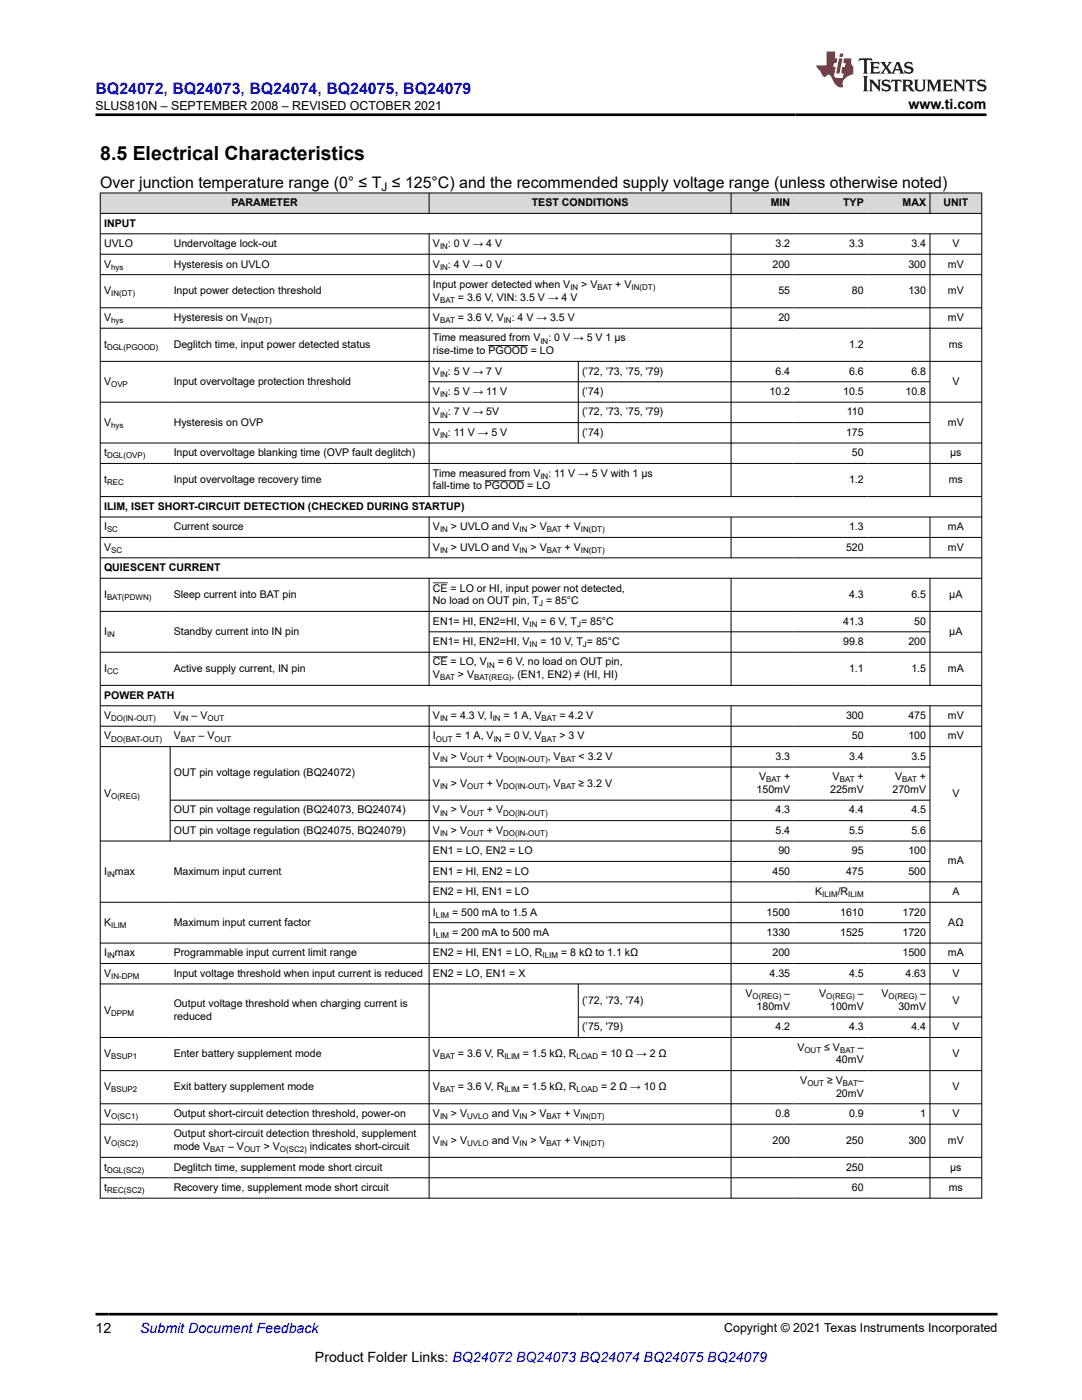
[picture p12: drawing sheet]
<svg xmlns="http://www.w3.org/2000/svg" width="216mm" height="279mm" viewBox="0 0 216 279" stroke-linecap="round" stroke-linejoin="round" font-family="sans-serif">
<defs><g id="words">
<text font-size="3.9" x="20" y="32">8.5 Electrical Characteristics</text>
<text font-size="3.2" fill="#00f" x="19.1" y="18.7">BQ24072, BQ24073, BQ24074, BQ24075, BQ24079</text>
<text font-size="3.2" x="20" y="37.5">Over junction temperature range (0° ≤ T ≤ 125°C) and the recommended supply voltage range (unless otherwise noted)</text>
<g font-size="2.8">
<text x="181.3" y="21.8">www.ti.com</text>
<text x="19.1" y="266.1">12</text>
<text x="62.8" y="271.7">Product Folder Links: BQ24072 BQ24073 BQ24074 BQ24075 BQ24079</text>
</g>
<text font-size="2.8" fill="#00f" x="28" y="266.1">Submit Document Feedback</text>
<g font-size="2.5">
<text x="19.1" y="21.9">SLUS810N – SEPTEMBER 2008 – REVISED OCTOBER 2021</text>
<text x="144.5" y="265.8">Copyright © 2021 Texas Instruments Incorporated</text>
</g>
<text font-size="2.4" x="76.1" y="38.1">J</text>
<g font-size="2.1">
<text x="46.2" y="41.2">PARAMETER</text>
<text x="106.1" y="41.2">TEST CONDITIONS</text>
<text x="153.8" y="41.2">MIN</text>
<text x="168.2" y="41.2">TYP</text>
<text x="180.1" y="41.2">MAX</text>
<text x="188.3" y="41.2">UNIT</text>
<text x="20.8" y="45.2">INPUT</text>
<text x="20.8" y="49.3">UVLO</text>
<text x="20.8" y="53.4">V</text>
<text x="34.7" y="49.3">Undervoltage lock-out</text>
<text x="34.7" y="53.4">Hysteresis on UVLO</text>
<text x="86.4" y="49.3">V</text>
<text x="86.4" y="53.4">V</text>
<text x="89.4" y="49.3">: 0 V → 4 V</text>
<text x="89.4" y="53.4">: 4 V → 0 V</text>
<text x="154.1" y="53.4">200</text>
<text x="154.7" y="49.3">3.2</text>
<text x="169.4" y="49.3">3.3</text>
<text x="181.3" y="53.4">300</text>
<text x="181.9" y="49.3">3.4</text>
<text x="189.1" y="53.4">mV</text>
<text x="190" y="49.3">V</text>
<text x="20.8" y="58.7">V</text>
<text x="34.7" y="58.7">Input power detection threshold</text>
<text x="86.4" y="57.5">Input power detected when V</text>
<text x="116" y="57.5">&gt; V</text>
<text x="122.8" y="57.5">+ V</text>
<text x="155.3" y="58.7">55</text>
<text x="170" y="58.7">80</text>
<text x="181.3" y="58.7">130</text>
<text x="189.1" y="58.7">mV</text>
<text x="20.8" y="64.1">V</text>
<text x="34.7" y="64.1">Hysteresis on V</text>
<text x="86.4" y="64.1">V</text>
<text x="86.4" y="60">V</text>
<text x="91.4" y="64.1">= 3.6 V, V</text>
<text x="91.4" y="60">= 3.6 V, VIN: 3.5 V → 4 V</text>
<text x="102.1" y="64.1">: 4 V → 3.5 V</text>
<text x="155.3" y="64.1">20</text>
<text x="189.1" y="64.1">mV</text>
<text x="20.8" y="69.4">t</text>
<text x="34.7" y="69.4">Deglitch time, input power detected status</text>
<text x="86.4" y="68.1">Time measured from V</text>
<text x="86.4" y="70.7">rise-time to PGOOD = LO</text>
<text x="109.4" y="68.1">: 0 V → 5 V 1 μs</text>
<text x="169.4" y="69.4">1.2</text>
<text x="189.3" y="69.4">ms</text>
<text x="20.8" y="76.8">V</text>
<text x="34.7" y="76.8">Input overvoltage protection threshold</text>
<text x="86.4" y="74.8">V</text>
<text x="89.4" y="74.8">: 5 V → 7 V</text>
<text x="116.2" y="74.8">(’72, ’73, ’75, '79)</text>
<text x="154.7" y="74.8">6.4</text>
<text x="169.4" y="74.8">6.6</text>
<text x="181.9" y="74.8">6.8</text>
<text x="190" y="76.8">V</text>
<text x="86.4" y="78.8">V</text>
<text x="86.4" y="82.9">V</text>
<text x="89.4" y="78.8">: 5 V → 11 V</text>
<text x="89.4" y="82.9">: 7 V → 5V</text>
<text x="116.2" y="78.8">(’74)</text>
<text x="116.2" y="82.9">(’72, ’73, ’75, '79)</text>
<text x="153.6" y="78.8">10.2</text>
<text x="168.2" y="78.8">10.5</text>
<text x="169" y="82.9">110</text>
<text x="180.7" y="78.8">10.8</text>
<text x="20.8" y="85">V</text>
<text x="34.7" y="85">Hysteresis on OVP</text>
<text x="86.4" y="87">V</text>
<text x="89.4" y="87">: 11 V → 5 V</text>
<text x="116.2" y="87">(’74)</text>
<text x="168.8" y="87">175</text>
<text x="189.1" y="85">mV</text>
<text x="20.8" y="91.1">t</text>
<text x="34.7" y="91.1">Input overvoltage blanking time (OVP fault deglitch)</text>
<text x="86.4" y="95.1">Time measured from V</text>
<text x="109.4" y="95.1">: 11 V → 5 V with 1 μs</text>
<text x="170" y="91.1">50</text>
<text x="189.6" y="91.1">μs</text>
<text x="20.8" y="96.4">t</text>
<text x="20.8" y="101.8">ILIM, ISET SHORT-CIRCUIT DETECTION (CHECKED DURING STARTUP)</text>
<text x="34.7" y="96.4">Input overvoltage recovery time</text>
<text x="86.4" y="97.7">fall-time to PGOOD = LO</text>
<text x="169.4" y="96.4">1.2</text>
<text x="189.3" y="96.4">ms</text>
<text x="20.8" y="105.8">I</text>
<text x="34.7" y="105.8">Current source</text>
<text x="86.4" y="105.8">V</text>
<text x="90" y="105.8">&gt; UVLO and V</text>
<text x="105.9" y="105.8">&gt; V</text>
<text x="112.7" y="105.8">+ V</text>
<text x="169.4" y="105.8">1.3</text>
<text x="189.1" y="105.8">mA</text>
<text x="20.8" y="109.9">V</text>
<text x="20.8" y="114">QUIESCENT CURRENT</text>
<text x="86.4" y="109.9">V</text>
<text x="90" y="109.9">&gt; UVLO and V</text>
<text x="105.9" y="109.9">&gt; V</text>
<text x="112.7" y="109.9">+ V</text>
<text x="168.8" y="109.9">520</text>
<text x="189.1" y="109.9">mV</text>
<text x="20.8" y="119.3">I</text>
<text x="34.7" y="119.3">Sleep current into BAT pin</text>
<text x="86.4" y="118">CE = LO or HI, input power not detected,</text>
<text x="169.4" y="119.3">4.3</text>
<text x="181.9" y="119.3">6.5</text>
<text x="189.4" y="119.3">μA</text>
<text x="86.4" y="120.6">No load on OUT pin, T = 85°C</text>
<text x="86.4" y="124.7">EN1= HI, EN2=HI, V</text>
<text x="107.9" y="124.7">= 6 V, T = 85°C</text>
<text x="168.2" y="124.7">41.3</text>
<text x="182.4" y="124.7">50</text>
<text x="20.8" y="126.7">I</text>
<text x="34.7" y="126.7">Standby current into IN pin</text>
<text x="86.4" y="128.7">EN1= HI, EN2=HI, V</text>
<text x="107.9" y="128.7">= 10 V, T = 85°C</text>
<text x="168.2" y="128.7">99.8</text>
<text x="181.3" y="128.7">200</text>
<text x="189.4" y="126.7">μA</text>
<text x="20.8" y="134.1">I</text>
<text x="34.7" y="134.1">Active supply current, IN pin</text>
<text x="86.4" y="132.8">CE = LO, V</text>
<text x="86.4" y="135.4">V</text>
<text x="91.4" y="135.4">&gt; V</text>
<text x="99.3" y="132.8">= 6 V, no load on OUT pin,</text>
<text x="102.1" y="135.4">, (EN1, EN2) ≠ (HI, HI)</text>
<text x="169.4" y="134.1">1.1</text>
<text x="181.9" y="134.1">1.5</text>
<text x="189.1" y="134.1">mA</text>
<text x="20.8" y="139.4">POWER PATH</text>
<text x="20.8" y="143.5">V</text>
<text x="34.7" y="143.5">V</text>
<text x="38.2" y="143.5">– V</text>
<text x="86.4" y="143.5">V</text>
<text x="90" y="143.5">= 4.3 V, I</text>
<text x="100.5" y="143.5">= 1 A, V</text>
<text x="111.6" y="143.5">= 4.2 V</text>
<text x="168.8" y="143.5">300</text>
<text x="181.3" y="143.5">475</text>
<text x="189.1" y="143.5">mV</text>
<text x="20.8" y="147.6">V</text>
<text x="34.7" y="147.6">V</text>
<text x="39.6" y="147.6">– V</text>
<text x="86.4" y="147.6">I</text>
<text x="90.9" y="147.6">= 1 A, V</text>
<text x="100.7" y="147.6">= 0 V, V</text>
<text x="111.6" y="147.6">&gt; 3 V</text>
<text x="170" y="147.6">50</text>
<text x="181.3" y="147.6">100</text>
<text x="189.1" y="147.6">mV</text>
<text x="34.7" y="155">OUT pin voltage regulation (BQ24072)</text>
<text x="86.4" y="151.7">V</text>
<text x="90" y="151.7">&gt; V</text>
<text x="97.2" y="151.7">+ V</text>
<text x="109.3" y="151.7">, V</text>
<text x="115.4" y="151.7">&lt; 3.2 V</text>
<text x="151.5" y="155.7">V</text>
<text x="154.7" y="151.7">3.3</text>
<text x="156.4" y="155.7">+</text>
<text x="166.1" y="155.7">V</text>
<text x="169.4" y="151.7">3.4</text>
<text x="171.1" y="155.7">+</text>
<text x="178.6" y="155.7">V</text>
<text x="181.9" y="151.7">3.5</text>
<text x="183.6" y="155.7">+</text>
<text x="20.8" y="159">V</text>
<text x="86.4" y="157">V</text>
<text x="90" y="157">&gt; V</text>
<text x="97.2" y="157">+ V</text>
<text x="109.3" y="157">, V</text>
<text x="115.4" y="157">≥ 3.2 V</text>
<text x="151" y="158.3">150mV</text>
<text x="165.6" y="158.3">225mV</text>
<text x="178.1" y="158.3">270mV</text>
<text x="190" y="159">V</text>
<text x="34.7" y="162.3">OUT pin voltage regulation (BQ24073, BQ24074)</text>
<text x="34.7" y="166.4">OUT pin voltage regulation (BQ24075, BQ24079)</text>
<text x="86.4" y="162.3">V</text>
<text x="86.4" y="166.4">V</text>
<text x="90" y="162.3">&gt; V</text>
<text x="90" y="166.4">&gt; V</text>
<text x="97.2" y="162.3">+ V</text>
<text x="97.2" y="166.4">+ V</text>
<text x="154.7" y="162.3">4.3</text>
<text x="154.7" y="166.4">5.4</text>
<text x="169.4" y="162.3">4.4</text>
<text x="169.4" y="166.4">5.5</text>
<text x="181.9" y="162.3">4.5</text>
<text x="181.9" y="166.4">5.6</text>
<text x="86.4" y="170.5">EN1 = LO, EN2 = LO</text>
<text x="155.3" y="170.5">90</text>
<text x="170" y="170.5">95</text>
<text x="181.3" y="170.5">100</text>
<text x="189.1" y="172.5">mA</text>
<text x="20.8" y="174.6">I</text>
<text x="22.9" y="174.6">max</text>
<text x="34.7" y="174.6">Maximum input current</text>
<text x="86.4" y="174.6">EN1 = HI, EN2 = LO</text>
<text x="86.4" y="178.6">EN2 = HI, EN1 = LO</text>
<text x="154.1" y="174.6">450</text>
<text x="162.7" y="178.6">K</text>
<text x="167.2" y="178.6">/R</text>
<text x="168.8" y="174.6">475</text>
<text x="181.3" y="174.6">500</text>
<text x="190" y="178.6">A</text>
<text x="20.8" y="184.8">K</text>
<text x="34.7" y="184.8">Maximum input current factor</text>
<text x="86.4" y="182.7">I</text>
<text x="90.2" y="182.7">= 500 mA to 1.5 A</text>
<text x="153" y="182.7">1500</text>
<text x="167.6" y="182.7">1610</text>
<text x="180.1" y="182.7">1720</text>
<text x="189.2" y="184.8">AΩ</text>
<text x="20.8" y="190.9">I</text>
<text x="22.9" y="190.9">max</text>
<text x="34.7" y="190.9">Programmable input current limit range</text>
<text x="86.4" y="186.8">I</text>
<text x="86.4" y="190.9">EN2 = HI, EN1 = LO, R</text>
<text x="90.2" y="186.8">= 200 mA to 500 mA</text>
<text x="111.9" y="190.9">= 8 kΩ to 1.1 kΩ</text>
<text x="153" y="186.8">1330</text>
<text x="154.1" y="190.9">200</text>
<text x="167.6" y="186.8">1525</text>
<text x="180.1" y="186.8">1720</text>
<text x="180.1" y="190.9">1500</text>
<text x="189.1" y="190.9">mA</text>
<text x="20.8" y="194.9">V</text>
<text x="34.7" y="194.9">Input voltage threshold when input current is reduced</text>
<text x="86.4" y="194.9">EN2 = LO, EN1 = X</text>
<text x="153.6" y="194.9">4.35</text>
<text x="169.4" y="194.9">4.5</text>
<text x="180.7" y="194.9">4.63</text>
<text x="190" y="194.9">V</text>
<text x="20.8" y="202.3">V</text>
<text x="34.7" y="201">Output voltage threshold when charging current is</text>
<text x="34.7" y="203.6">reduced</text>
<text x="116.2" y="200.3">(’72, ’73, ’74)</text>
<text x="148.8" y="199">V</text>
<text x="151" y="201.6">180mV</text>
<text x="156.5" y="199">–</text>
<text x="163.4" y="199">V</text>
<text x="165.6" y="201.6">100mV</text>
<text x="171.2" y="199">–</text>
<text x="175.9" y="199">V</text>
<text x="179.3" y="201.6">30mV</text>
<text x="183.6" y="199">–</text>
<text x="190" y="200.3">V</text>
<text x="116.2" y="205.6">(’75, '79)</text>
<text x="154.7" y="205.6">4.2</text>
<text x="159.1" y="209.7">V</text>
<text x="164.5" y="209.7">≤ V</text>
<text x="169.4" y="205.6">4.3</text>
<text x="171.2" y="209.7">–</text>
<text x="181.9" y="205.6">4.4</text>
<text x="190" y="205.6">V</text>
<text x="20.8" y="211">V</text>
<text x="34.7" y="211">Enter battery supplement mode</text>
<text x="86.4" y="211">V</text>
<text x="91.4" y="211">= 3.6 V, R</text>
<text x="104.3" y="211">= 1.5 kΩ, R</text>
<text x="120" y="211">= 10 Ω → 2 Ω</text>
<text x="166.8" y="212.2">40mV</text>
<text x="190" y="211">V</text>
<text x="20.8" y="217.6">V</text>
<text x="34.7" y="217.6">Exit battery supplement mode</text>
<text x="86.4" y="217.6">V</text>
<text x="91.4" y="217.6">= 3.6 V, R</text>
<text x="104.3" y="217.6">= 1.5 kΩ, R</text>
<text x="120" y="217.6">= 2 Ω → 10 Ω</text>
<text x="159.7" y="216.3">V</text>
<text x="165" y="216.3">≥ V</text>
<text x="166.8" y="218.9">20mV</text>
<text x="171.2" y="216.3">–</text>
<text x="190" y="217.6">V</text>
<text x="20.8" y="222.9">V</text>
<text x="34.7" y="222.9">Output short-circuit detection threshold, power-on</text>
<text x="34.7" y="227">Output short-circuit detection threshold, supplement</text>
<text x="86.4" y="222.9">V</text>
<text x="90" y="222.9">&gt; V</text>
<text x="98.1" y="222.9">and V</text>
<text x="105.8" y="222.9">&gt; V</text>
<text x="112.6" y="222.9">+ V</text>
<text x="154.7" y="222.9">0.8</text>
<text x="169.4" y="222.9">0.9</text>
<text x="183.6" y="222.9">1</text>
<text x="190" y="222.9">V</text>
<text x="20.8" y="228.3">V</text>
<text x="20.8" y="233.6">t</text>
<text x="34.7" y="229.5">mode V</text>
<text x="34.7" y="233.6">Deglitch time, supplement mode short circuit</text>
<text x="45.5" y="229.5">– V</text>
<text x="52.6" y="229.5">&gt; V</text>
<text x="61.8" y="229.5">indicates short-circuit</text>
<text x="86.4" y="228.3">V</text>
<text x="90" y="228.3">&gt; V</text>
<text x="98.1" y="228.3">and V</text>
<text x="105.8" y="228.3">&gt; V</text>
<text x="112.6" y="228.3">+ V</text>
<text x="154.1" y="228.3">200</text>
<text x="168.8" y="228.3">250</text>
<text x="168.8" y="233.6">250</text>
<text x="181.3" y="228.3">300</text>
<text x="189.1" y="228.3">mV</text>
<text x="189.6" y="233.6">μs</text>
<text x="20.8" y="237.7">t</text>
<text x="34.7" y="237.7">Recovery time, supplement mode short circuit</text>
<text x="170" y="237.7">60</text>
<text x="189.3" y="237.7">ms</text>
</g>
<g font-size="1.6">
<text x="22.2" y="53.8">hys</text>
<text x="87.8" y="49.7">IN</text>
<text x="87.8" y="53.8">IN</text>
<text x="22.2" y="59.2">IN(DT)</text>
<text x="113.8" y="57.9">IN</text>
<text x="119.2" y="57.9">BAT</text>
<text x="126" y="57.9">IN(DT)</text>
<text x="22.2" y="64.5">hys</text>
<text x="49.5" y="64.5">IN(DT)</text>
<text x="87.8" y="64.5">BAT</text>
<text x="87.8" y="60.4">BAT</text>
<text x="100.5" y="64.5">IN</text>
<text x="21.4" y="69.8">DGL(PGOOD)</text>
<text x="107.8" y="68.6">IN</text>
<text x="22.2" y="77.2">OVP</text>
<text x="87.8" y="75.2">IN</text>
<text x="87.8" y="79.3">IN</text>
<text x="87.8" y="83.3">IN</text>
<text x="22.2" y="85.4">hys</text>
<text x="87.8" y="87.4">IN</text>
<text x="21.4" y="91.5">DGL(OVP)</text>
<text x="107.8" y="95.6">IN</text>
<text x="21.4" y="96.8">REC</text>
<text x="21.4" y="106.2">SC</text>
<text x="87.8" y="106.2">IN</text>
<text x="103.7" y="106.2">IN</text>
<text x="109.1" y="106.2">BAT</text>
<text x="115.9" y="106.2">IN(DT)</text>
<text x="22.2" y="110.3">SC</text>
<text x="87.8" y="110.3">IN</text>
<text x="103.7" y="110.3">IN</text>
<text x="109.1" y="110.3">BAT</text>
<text x="115.9" y="110.3">IN(DT)</text>
<text x="21.4" y="119.7">BAT(PDWN)</text>
<text x="105.7" y="125.1">IN</text>
<text x="107.6" y="121">J</text>
<text x="115.1" y="125.1">J</text>
<text x="21.4" y="127.1">IN</text>
<text x="105.7" y="129.2">IN</text>
<text x="116.3" y="129.2">J</text>
<text x="21.4" y="134.5">CC</text>
<text x="87.8" y="135.8">BAT</text>
<text x="94.6" y="135.8">BAT(REG)</text>
<text x="97.2" y="133.2">IN</text>
<text x="22.2" y="143.9">DO(IN-OUT)</text>
<text x="36.1" y="143.9">IN</text>
<text x="41.4" y="143.9">OUT</text>
<text x="87.8" y="143.9">IN</text>
<text x="98.3" y="143.9">IN</text>
<text x="108.1" y="143.9">BAT</text>
<text x="22.2" y="148">DO(BAT-OUT)</text>
<text x="36.1" y="148">BAT</text>
<text x="42.8" y="148">OUT</text>
<text x="87" y="148">OUT</text>
<text x="98.5" y="148">IN</text>
<text x="108.1" y="148">BAT</text>
<text x="87.8" y="152.1">IN</text>
<text x="93.2" y="152.1">OUT</text>
<text x="100.4" y="152.1">DO(IN-OUT)</text>
<text x="111.9" y="152.1">BAT</text>
<text x="22.2" y="159.5">O(REG)</text>
<text x="87.8" y="157.4">IN</text>
<text x="93.2" y="157.4">OUT</text>
<text x="100.4" y="157.4">DO(IN-OUT)</text>
<text x="111.9" y="157.4">BAT</text>
<text x="152.9" y="156.1">BAT</text>
<text x="167.6" y="156.1">BAT</text>
<text x="180" y="156.1">BAT</text>
<text x="87.8" y="162.8">IN</text>
<text x="87.8" y="166.8">IN</text>
<text x="93.2" y="162.8">OUT</text>
<text x="93.2" y="166.8">OUT</text>
<text x="100.4" y="162.8">DO(IN-OUT)</text>
<text x="100.4" y="166.8">DO(IN-OUT)</text>
<text x="21.4" y="175">IN</text>
<text x="164.1" y="179.1">ILIM</text>
<text x="169.3" y="179.1">ILIM</text>
<text x="22.2" y="185.2">ILIM</text>
<text x="87" y="183.1">LIM</text>
<text x="21.4" y="191.3">IN</text>
<text x="87" y="187.2">LIM</text>
<text x="108.3" y="191.3">ILIM</text>
<text x="22.2" y="195.4">IN-DPM</text>
<text x="22.2" y="202.7">DPPM</text>
<text x="150.2" y="199.4">O(REG)</text>
<text x="164.9" y="199.4">O(REG)</text>
<text x="177.3" y="199.4">O(REG)</text>
<text x="22.2" y="211.4">BSUP1</text>
<text x="87.8" y="211.4">BAT</text>
<text x="100.6" y="211.4">ILIM</text>
<text x="115.1" y="211.4">LOAD</text>
<text x="160.5" y="210.1">OUT</text>
<text x="167.6" y="210.1">BAT</text>
<text x="22.2" y="218">BSUP2</text>
<text x="87.8" y="218">BAT</text>
<text x="100.6" y="218">ILIM</text>
<text x="115.1" y="218">LOAD</text>
<text x="161.1" y="216.7">OUT</text>
<text x="168.2" y="216.7">BAT</text>
<text x="22.2" y="223.4">O(SC1)</text>
<text x="87.8" y="223.4">IN</text>
<text x="93.2" y="223.4">UVLO</text>
<text x="103.7" y="223.4">IN</text>
<text x="109.1" y="223.4">BAT</text>
<text x="115.9" y="223.4">IN(DT)</text>
<text x="22.2" y="228.7">O(SC2)</text>
<text x="42" y="230">BAT</text>
<text x="48.7" y="230">OUT</text>
<text x="55.9" y="230">O(SC2)</text>
<text x="87.8" y="228.7">IN</text>
<text x="93.2" y="228.7">UVLO</text>
<text x="103.7" y="228.7">IN</text>
<text x="109.1" y="228.7">BAT</text>
<text x="115.9" y="228.7">IN(DT)</text>
<text x="21.4" y="234">DGL(SC2)</text>
<text x="21.4" y="238.1">REC(SC2)</text>
</g>
</g></defs>
<g fill="#d8d8d8">
<path d="M20 38.5h175.9v4.1h-175.9z" fill-rule="evenodd"/>
<path d="M20.1 38.6h65.5v3.9h-65.5z" fill-rule="evenodd"/>
<path d="M85.7 38.6h60.1v3.9h-60.1z" fill-rule="evenodd"/>
<path d="M145.9 38.6h12.5v3.9h-12.5z" fill-rule="evenodd"/>
<path d="M158.4 38.6h14.7v3.9h-14.7z" fill-rule="evenodd"/>
<path d="M173.1 38.6h12.4v3.9h-12.4z" fill-rule="evenodd"/>
<path d="M185.6 38.6h10.2v3.9h-10.2z" fill-rule="evenodd"/>
</g>
<g fill="none" stroke="#000" stroke-width=".2">
<path d="M19.9 38.5h176.1M20 38.5v200.7M85.6 38.5v4.2M145.9 38.5v4.2M185.6 38.5v4.2M195.9 38.5v200.7M19.9 42.6h176.1M19.9 46.7h176.1M19.9 50.7h176.1M19.9 54.8h176.1M85.6 46.7v52.5M145.9 46.7v52.5"/>
<path d="M185.6 46.7v52.5M19.9 61.4h176.1M19.9 65.5h176.1M19.9 72.1h176.1M85.6 76.2h100M97.4 69h7.9M115.4 72.1v16.4M19.9 80.3h176.1M19.9 88.4h176.1M19.9 92.5h176.1M19.9 99.1h176.1M85.6 84.3h100"/>
<path d="M96.7 96h7.9M19.9 103.2h176.1M19.9 107.3h176.1M19.9 111.3h176.1M19.9 115.4h176.1M85.6 103.2v8.2M85.6 115.4v21.4M86.4 116.3h2.9M145.9 103.2v8.2M145.9 115.4v21.4M185.6 103.2v8.2M185.6 115.4v21.4"/>
<path d="M19.9 122h176.1M19.9 130.2h176.1M19.9 136.8h176.1M85.6 126.1h100M86.4 131.1h2.9M19.9 140.9h176.1M19.9 144.9h176.1M19.9 149h176.1M34 149v18.9M85.6 140.9v98.3M85.6 153.1h100M145.9 140.9v98.3"/>
<path d="M185.6 140.9v98.3M185.6 159.7h-151.6M19.9 167.8h176.1M34 163.8h151.6M85.6 171.9h100M196 176h-110.4M19.9 180.1h176.1M19.9 188.2h176.1M19.9 192.3h176.1M19.9 196.4h176.1M85.6 184.1h100M115.4 196.4v10.7"/>
<path d="M19.9 207.1h176.1M19.9 213.7h176.1M115.4 203h80.6M19.9 220.3h176.1M19.9 224.4h176.1M19.9 231h176.1M19.9 235h176.1M19.9 239.1h176.1"/>
</g>
<path d="M171.5 11.6l-.2 .6 .5-.2h.6v.1v2.2l-.2 .4h1l-.2-.4v-2.2v-.1h.5l.6 .2-.2-.6zM173.6 12.4l.2 .3v1.6l-.2 .4h1.9l.1-.6a1.08 1.08 0 0 1-1.3 .2v-.7h.6l.4 .2v-.7l-.4 .2h-.6v-.5l.2-.2a1 1 0 0 1 1 .3l-.1-.5zM175.7 12.4l.9 1.1-1 1.2h.9l-.2-.2 .5-.8 .4 .8-.2 .2h1.6l-.2-.2 .2-.5h.9l.1 .5-.1 .2h.9l-.2-.4-.8-1.9h-.5l-.9 2.1-.9-1.1 .9-1h-.8l.2 .2-.4 .6-.4-.6 .2-.2zM179 12.8l.4 1h-.7zM180.7 12.5a.65 .65 0 0 0-.2 .7 .65 .65 0 0 0 .6 .5l.6 .1 .1 .3a.79 .79 0 0 1-.7 .4 .79 .79 0 0 1-.7-.5l.1 .7 .2-.1a.93 .93 0 0 0 1.1 0 .93 .93 0 0 0 .4-.9 1.46 1.46 0 0 0-1.2-.6l-.1-.3a1.09 1.09 0 0 1 1.2 .2l-.2-.6-.1 .1-.5-.2zM172.2 15.2l.2 .4v2.2l-.2 .4h1l-.2-.4v-2.2l.2-.4zM173.4 15.9l.2 .4v1.5l-.2 .4h.8l-.3-.4 .1-1.3 1.6 1.8v-2l.2-.4h-.7l.1 .2 .1 1.1-1.2-1.3zM176.2 16a.65 .65 0 0 0-.2 .8 .65 .65 0 0 0 .6 .4l.6 .2 .1 .2a.79 .79 0 0 1-.7 .4 .79 .79 0 0 1-.7-.5l.1 .7 .2-.1a.93 .93 0 0 0 1.1 .1 .93 .93 0 0 0 .4-1 1.46 1.46 0 0 0-1.2-.5l-.1-.4a1.09 1.09 0 0 1 1.2 .2l-.1-.6-.2 .1-.5-.1zM177.9 15.9l-.1 .6a.63 .63 0 0 1 .8-.3v1.6l-.3 .4h1l-.2-.4v-1.6a.66 .66 0 0 1 .8 .3l-.1-.6zM180 15.9l.2 .4v1.5l-.2 .4h1l-.2-.2-.1-.7h.5l.1 .2a.79 .79 0 0 0 1.2 .6l-1-.9a.61 .61 0 0 0 .6-.6 .61 .61 0 0 0-.5-.7zM180.8 16.2h.1a.47 .47 0 0 1 .5 .1 .47 .47 0 0 1 .1 .5l-.1 .1-.7 .1zM182.3 15.9l.2 .2a2.27 2.27 0 0 0 .4 2 1.04 1.04 0 0 0 1.7-.7v-1.3l.2-.2h-.8l.2 .4v1.1a.6 .6 0 0 1-.6 .6 .6 .6 0 0 1-.6-.6v-1.1l.3-.4zM184.9 15.9l.2 .4v1.5l-.2 .4h.8l-.3-.4v-1.4l.9 1.9 .9-1.9v1.4l-.3 .4h1l-.2-.4v-1.5l.2-.4h-.8l-.7 1.5-.6-1.5zM188.1 15.9l.2 .4v1.5l-.2 .4h1.9l.1-.6a1.09 1.09 0 0 1-1.3 .2v-.7h.6l.4 .2v-.6l-.4 .2h-.6v-.6l.2-.1a1.01 1.01 0 0 1 1 .3l-.1-.6zM190.2 15.9l.3 .4v1.5l-.3 .4h.8l-.2-.4v-1.3l1.6 1.8v-2l.2-.4h-.7l.2 .2v1.1l-1.2-1.3zM192.8 15.9l-.1 .6a.63 .63 0 0 1 .8-.3v1.6l-.3 .4h1l-.2-.4v-1.6a.66 .66 0 0 1 .8 .3l-.1-.6zM195.2 16a.65 .65 0 0 0-.2 .8 .65 .65 0 0 0 .6 .4l.6 .2 .2 .2a.79 .79 0 0 1-.7 .4 .79 .79 0 0 1-.7-.5l.1 .7 .2-.1a.93 .93 0 0 0 1 .1 .93 .93 0 0 0 .5-1 1.46 1.46 0 0 0-1.3-.5v-.4a1.09 1.09 0 0 1 1.2 .2l-.2-.6-.2 .1-.5-.1z" fill="#231f20"/>
<path d="M164.9 10.3v2.7h-2l.1 .4 .8 1a.95 .95 0 0 0 1 .9 .59 .59 0 0 1 .5-.4 .59 .59 0 0 1 .5 .3l.4 .8a1.59 1.59 0 0 0 2.1 1.4 1.61 1.61 0 0 1 1-2.3l1-.3-.1-1.5a1.59 1.59 0 0 1-.3-1.7h-1.5l-.2 .9h.6l-.2 .9h-.5l-.2 .9v.3l.4 .1-.1 .9h-.7a.73 .73 0 0 1-1-.7l.3-1.5h-.5l.1-.9h.5l.2-.9h-.5v-1.3zM167.4 11.6l-.6 3.1h.7l.6-3.1zM167.6 10.7l-.1 .6h.7l.1-.6z" fill="#ed1c24"/>
<path d="M19.1 22.9h177.8M19.1 262.3h179.9" fill="none" stroke="#000" stroke-width=".53"/>
<use href="#words"/>
</svg>
